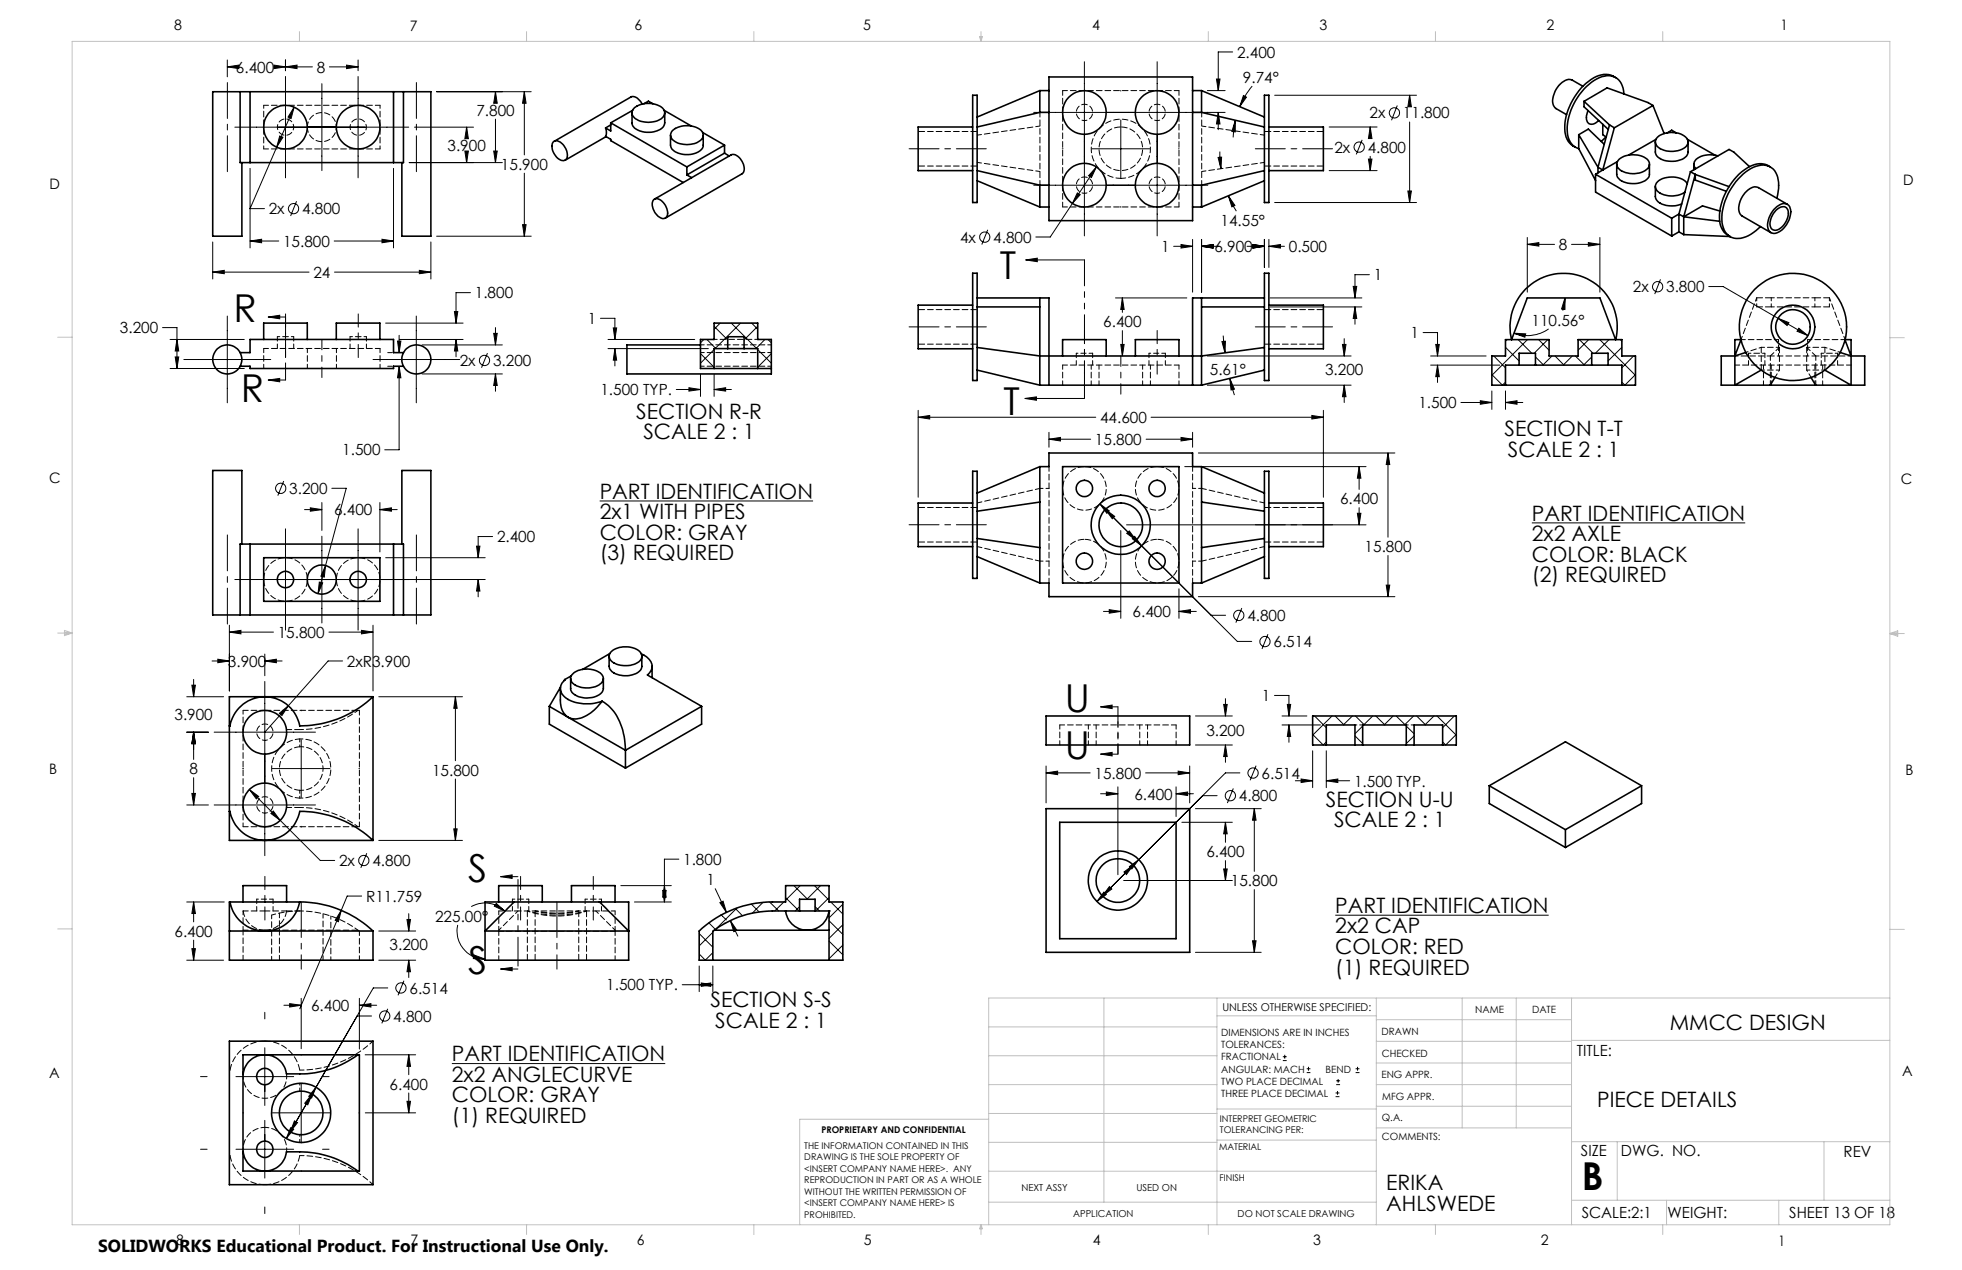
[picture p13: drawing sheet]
<svg xmlns="http://www.w3.org/2000/svg" width="432mm" height="279mm" viewBox="0 0 432 279" stroke-linecap="round" stroke-linejoin="round" font-family="sans-serif">
<defs><g id="words">
<g font-size="8.5">
<text x="220" y="61.3">T</text>
<text x="51.4" y="70.9">R</text>
<text x="53" y="88.5">R</text>
<text x="220.8" y="91.3">T</text>
<text x="234.4" y="156.6">U</text>
<text x="234.4" y="167">U</text>
<text x="103" y="194">S</text>
<text x="103" y="214.3">S</text>
<text x="348.1" y="261.8">B</text>
</g>
<g font-size="4.7">
<text x="140" y="92.1">SECTION R-R</text>
<text x="331.1" y="95.9">SECTION T-T</text>
<text x="141.6" y="96.7">SCALE 2 : 1</text>
<text x="331.9" y="100.5">SCALE 2 : 1</text>
<text x="132" y="109.7">PART IDENTIFICATION</text>
<text x="132" y="114.2">2x1 WITH PIPES</text>
<text x="132" y="118.8">COLOR: GRAY</text>
<text x="337.1" y="114.5">PART IDENTIFICATION</text>
<text x="337.1" y="119.1">2x2 AXLE</text>
<text x="132" y="123.3">(3) REQUIRED</text>
<text x="337.1" y="123.6">COLOR: BLACK</text>
<text x="337.1" y="128.1">(2) REQUIRED</text>
<text x="291.8" y="177.5">SECTION U-U</text>
<text x="293.6" y="182">SCALE 2 : 1</text>
<text x="293.9" y="200.8">PART IDENTIFICATION</text>
<text x="293.9" y="205.4">2x2 CAP</text>
<text x="293.9" y="209.9">COLOR: RED</text>
<text x="293.9" y="214.4">(1) REQUIRED</text>
<text x="156.4" y="221.6">SECTION S-S</text>
<text x="157.4" y="226.1">SCALE 2 : 1</text>
<text x="367.5" y="226.5">MMCC DESIGN</text>
<text x="99.4" y="233.5">PART IDENTIFICATION</text>
<text x="99.4" y="238">2x2 ANGLECURVE</text>
<text x="99.4" y="242.5">COLOR: GRAY</text>
<text x="351.5" y="243.5">PIECE DETAILS</text>
<text x="99.4" y="247.1">(1) REQUIRED</text>
<text x="305.1" y="261.9">ERIKA</text>
<text x="305.1" y="266.4">AHLSWEDE</text>
</g>
<text font-size="3.8" x="21.6" y="275.5">SOLIDWORKS Educational Product. For Instructional Use Only.</text>
<g font-size="3.4">
<text x="51.9" y="16">6.400</text>
<text x="69.7" y="16">8</text>
<text x="272.2" y="12.7">2.400</text>
<text x="273.6" y="18.2">9.74°</text>
<text x="104.8" y="25.5">7.800</text>
<text x="301.4" y="26.1">2x</text>
<text x="308.8" y="26.1">11.800</text>
<text x="98.5" y="33.1">3.900</text>
<text x="293.7" y="33.6">2x</text>
<text x="301" y="33.6">4.800</text>
<text x="110.3" y="37.3">15.900</text>
<text x="59.2" y="47.1">2x</text>
<text x="66.5" y="47.1">4.800</text>
<text x="211.3" y="53.4">4x</text>
<text x="218.6" y="53.4">4.800</text>
<text x="268.6" y="49.7">14.55°</text>
<text x="62.3" y="54.3">15.800</text>
<text x="255.5" y="55.5">1</text>
<text x="267.3" y="55.5">6.900</text>
<text x="283.6" y="55.5">0.500</text>
<text x="343.1" y="55">8</text>
<text x="69" y="61.1">24</text>
<text x="104.5" y="65.7">1.800</text>
<text x="302.3" y="61.7">1</text>
<text x="359.4" y="64.3">2x</text>
<text x="366.7" y="64.3">3.800</text>
<text x="129.4" y="71.3">1</text>
<text x="242.8" y="72">6.400</text>
<text x="337.1" y="71.6">110.56°</text>
<text x="26.4" y="73.3">3.200</text>
<text x="310.4" y="74.4">1</text>
<text x="101.2" y="80.5">2x</text>
<text x="108.5" y="80.5">3.200</text>
<text x="266.3" y="82.4">5.61°</text>
<text x="291.6" y="82.4">3.200</text>
<text x="132.1" y="86.9">1.500 TYP.</text>
<text x="312.2" y="89.8">1.500</text>
<text x="242.1" y="93.1">44.600</text>
<text x="75.3" y="100.2">1.500</text>
<text x="241" y="97.9">15.800</text>
<text x="63.7" y="108.7">3.200</text>
<text x="73.5" y="113.4">6.400</text>
<text x="294.9" y="110.9">6.400</text>
<text x="109.4" y="119.3">2.400</text>
<text x="300.3" y="121.4">15.800</text>
<text x="249.3" y="135.8">6.400</text>
<text x="274.5" y="136.6">4.800</text>
<text x="61.1" y="140.3">15.800</text>
<text x="280.3" y="142.4">6.514</text>
<text x="50.2" y="146.7">3.900</text>
<text x="76.3" y="146.7">2xR3.900</text>
<text x="277.7" y="154.2">1</text>
<text x="38.4" y="158.5">3.900</text>
<text x="265.5" y="162">3.200</text>
<text x="41.7" y="170.4">8</text>
<text x="95.1" y="170.6">15.800</text>
<text x="240.9" y="171.3">15.800</text>
<text x="277.7" y="171.3">6.514</text>
<text x="298" y="173">1.500 TYP.</text>
<text x="249.7" y="175.9">6.400</text>
<text x="272.7" y="176.3">4.800</text>
<text x="74.6" y="190.5">2x</text>
<text x="81.9" y="190.5">4.800</text>
<text x="150.4" y="190.3">1.800</text>
<text x="265.5" y="188.6">6.400</text>
<text x="155.5" y="194.8">1</text>
<text x="270.9" y="195">15.800</text>
<text x="80.6" y="198.4">R11.759</text>
<text x="95.8" y="202.7">225.00°</text>
<text x="38.4" y="206.1">6.400</text>
<text x="85.7" y="208.9">3.200</text>
<text x="90.1" y="218.6">6.514</text>
<text x="133.4" y="217.9">1.500 TYP.</text>
<text x="68.5" y="222.4">6.400</text>
<text x="86.6" y="224.8">4.800</text>
<text x="347.1" y="232.3">TITLE:</text>
<text x="85.8" y="239.7">6.400</text>
<text x="347.9" y="254.3">SIZE</text>
<text x="356.7" y="254.4">DWG. NO.</text>
<text x="405.7" y="254.5">REV</text>
<text x="348.1" y="267.9">SCALE:2:1</text>
<text x="367" y="268">WEIGHT:</text>
<text x="393.8" y="267.9">SHEET 13 OF 18</text>
</g>
<g font-size="3.2">
<text x="38.3" y="6.7">8</text>
<text x="90.2" y="6.7">7</text>
<text x="139.7" y="6.5">6</text>
<text x="190" y="6.5">5</text>
<text x="240.4" y="6.5">4</text>
<text x="290.4" y="6.7">3</text>
<text x="340.4" y="6.5">2</text>
<text x="391.9" y="6.7">1</text>
<text x="10.9" y="41.6">D</text>
<text x="418.9" y="40.7">D</text>
<text x="10.9" y="106.3">C</text>
<text x="418.4" y="106.4">C</text>
<text x="10.8" y="170.2">B</text>
<text x="419.4" y="170.6">B</text>
<text x="10.8" y="237.2">A</text>
<text x="418.6" y="236.8">A</text>
<text x="38.8" y="273.8">8</text>
<text x="90.4" y="273.8">7</text>
<text x="140.2" y="273.8">6</text>
<text x="190.1" y="273.9">5</text>
<text x="240.5" y="273.8">4</text>
<text x="289" y="273.9">3</text>
<text x="339.1" y="273.8">2</text>
<text x="391.4" y="274.1">1</text>
</g>
<text font-size="2.4" x="269" y="222.4">UNLESS OTHERWISE SPECIFIED:</text>
<g font-size="2.2">
<text x="268.8" y="228">DIMENSIONS ARE IN INCHES</text>
<text x="304.1" y="227.7">DRAWN</text>
<text x="324.7" y="222.9">NAME</text>
<text x="337.2" y="222.9">DATE</text>
<text x="268.8" y="230.6">TOLERANCES:</text>
<text x="268.8" y="233.3">FRACTIONAL</text>
<text x="304.1" y="232.6">CHECKED</text>
<text x="268.8" y="236">ANGULAR: MACH</text>
<text x="268.8" y="238.6">TWO PLACE DECIMAL</text>
<text x="291.7" y="236">BEND</text>
<text x="304" y="237.2">ENG APPR.</text>
<text x="268.8" y="241.3">THREE PLACE DECIMAL</text>
<text x="304.2" y="241.9">MFG APPR.</text>
<text x="304.1" y="246.7">Q.A.</text>
<text x="304.1" y="250.9">COMMENTS:</text>
</g>
<g font-size="2.1">
<text x="224.8" y="262">NEXT ASSY</text>
<text x="250.1" y="261.9">USED ON</text>
<text x="236.2" y="267.8">APPLICATION</text>
<text x="272.4" y="267.8">DO NOT SCALE DRAWING</text>
</g>
<g font-size="2">
<text x="180.8" y="249.2">PROPRIETARY AND CONFIDENTIAL</text>
<text x="268.5" y="246.8">INTERPRET GEOMETRIC</text>
<text x="268.5" y="249.4">TOLERANCING PER:</text>
<text x="177" y="252.8">THE INFORMATION CONTAINED IN THIS</text>
<text x="177" y="255.3">DRAWING IS THE SOLE PROPERTY OF</text>
<text x="177" y="257.8">&lt;INSERT COMPANY NAME HERE&gt;. ANY</text>
<text x="268.3" y="252.9">MATERIAL</text>
<text x="177" y="260.3">REPRODUCTION IN PART OR AS A WHOLE</text>
<text x="177" y="262.9">WITHOUT THE WRITTEN PERMISSION OF</text>
<text x="268.4" y="259.7">FINISH</text>
<text x="177" y="265.4">&lt;INSERT COMPANY NAME HERE&gt; IS</text>
<text x="177" y="267.9">PROHIBITED.</text>
</g>
</g></defs>
<g fill="none" stroke="#000" stroke-width=".22">
<path d="M50 13.2v3.7M50 14.7h1M50 14.7l2.6-.4v.8zM60.3 14.3l2.5 .4-2.5 .4zM61.3 14.7h7.5M62.8 13.2v2.4M62.8 16.8v22.3M62.8 14.7l2.6-.4v.8zM70.8 18.4v19.1M72.5 14.7h6.3M76.3 14.3l2.5 .4-2.5 .4zM78.8 13.2v2.4"/>
<path d="M78.8 16.8v22.3M238.7 13.6v38.3M246.7 19.9v.1M254.7 13.6v38.3M265.7 19.9h3.9M267.7 17.4h.8l-.4 2.5zM271.3 11.4h-3.2v8.5M275.6 18.9a17.1 17.1 0 0 0-2.8 4.6M51.7 28h38.3M55 37v17.5M61.6 29.9l.7 .3-1.4 2.2zM64.7 23.6l-9.7 22.3h3.2"/>
<path d="M64.7 23.6l-.6 2.5-.7-.3zM86.6 37v17.5M90.1 35.8h20.5M91.2 28h13M96.1 20.2h20.8M102.3 33.2h.8l-.4 2.6zM102.7 28v1.9M102.7 33.9v1.9M102.7 28l.4 2.5h-.8zM108.7 33.2h.7l-.4 2.6zM109 20.2v2M109 26.2v9.6"/>
<path d="M109 20.2l.4 2.5h-.7zM115.4 20.2v13.9M115.4 38.1v13.9M115.4 20.2l.4 2.5h-.8zM233.8 32.7h.2M240.3 32.7h12.7M241.3 36.7l-5.3 8.1M241.3 36.7l-1.1 2.4-.6-.4zM246.7 26.4v12.7M259.4 32.7h.1M268.1 34.6h.8l-.2 2.5zM268.1 24.7l.4 2.6h-.8z"/>
<path d="M268.1 24.7v3.8M268.5 33.3l.2 3.8M269.6 24.7h-42.1M271.9 26.5v2.5l-.8-.1zM271.9 26.5l-.5 3.7M273.6 21l.7 .4-1.5 2.1zM280.5 21h31.2M292.5 27.9h10.6M292.5 37.5h10.6M299.8 30.8l-1.3 3.2M301.2 35h.7l-.3 2.5zM301.6 27.9v2.4"/>
<path d="M301.6 34.4v3.1M301.6 27.9l.3 2.6h-.7zM307.5 23.2l-1.3 3.3M310.2 21v1.8M310.2 26.8v17.8M310.2 21l.4 2.5h-.8zM46.8 53.2v8.2M46.8 59.9h21.2M46.8 59.9l2.6-.4v.7zM55 53h6.3M55 53l2.6-.4v.8zM65.3 44.3l-1.3 3.2"/>
<path d="M73.6 53h13M73.6 59.9h21.2M84.1 52.6l2.5 .4-2.5 .4zM92.3 59.5l2.5 .4-2.5 .3zM94.8 53.2v8.2M96.1 52h20.8M115 49.4h.8l-.4 2.6zM217.4 50.6l-1.3 3.2M225.7 57.2h13M225.7 57.2l2.6-.4v.8zM227.5 40.7h38.3M236 44.8l-4.9 7.3h-3.1"/>
<path d="M237.1 42.4l.6 .4-1.7 2zM246.7 45.4v.2M258.3 54.2h4.2M259.9 53.8l2.6 .4-2.6 .4zM262.5 52.7v11.6M264.4 54.2h3.9M264.4 52.7v11.6M264.4 54.2l2.6-.4v.8zM270.3 43.1l1.5 2.1-.7 .3zM270.3 43.1l1.8 3.4M274.5 54.2h3.8M275.7 53.8l2.6 .4-2.6 .4z"/>
<path d="M278.3 52.7v6.1M279.3 52.7v6.1M279.3 54.2h3.4M279.3 54.2l2.5-.4v.8zM280.5 44.6h31.2M309.8 42h.8l-.4 2.6zM336.1 53.8l2.6-.4v.8zM336.1 52.2v12.1M336.1 53.8h6M345.9 53.8h6.2M349.6 53.4l2.5 .4-2.5 .4zM352.1 52.2v12.1"/>
<path d="M35.8 72.1h3.1v9M37.4 74.7h16.4M38.6 78.5h.7l-.4 2.6zM38.9 74.7l.4 2.5h-.7zM40.5 79.1h19.1M50 69.5v19.1M59 69.7l2.6-.3v.7zM59 69.7h3.8M82.1 79.1h19.1M84.9 71.1h17M85.3 77.6h1M87.5 75h.7l-.4 2.6z"/>
<path d="M87.8 73.8v3.8M87.9 74.7h14M91.6 69.5v19.1M92.9 75.9h17.7M100 68.5h.8l-.4 2.6zM100.4 74.7v3.8M100.4 74.7l.4 2.5h-.8zM103.5 64.4h-3.1v6.7M107.3 77.7l-1.3 3.2M108.7 73.3h.7l-.4 2.6zM109 72.1v3.8M132.2 70h3.1v4.7"/>
<path d="M133.8 74.7h19.1M133.8 76.7h22.1M135 72.1h.7l-.4 2.6zM135.3 76.7l.4 2.5h-.7zM135.3 76.7v3.8M154.2 77.8l3 3M154.9 74.7l-.7 .7M155.6 74.7l2 2M157.2 76.9l-3 3M157.2 71.8l3 3M158.5 71.1l-1.3 1.3M160.9 71.1l5.6 5.6"/>
<path d="M163 71.1l-5.6 5.6M165.4 71.1l1.4 1.3M166.8 71.8l-3 3M166.8 76.9l3 3M168.3 74.7l-1.9 2M169 74.7l.8 .7M169.8 77.8l-3 3M245.5 65.5h15.7M246.7 75.8h.7l-.4 2.5zM247 65.5v3.2M247 72.7v5.6M247 65.5l.4 2.6h-.7z"/>
<path d="M265.7 78.3h31.7M268.9 75.1h.8l-.1 2.5zM269.2 73.8l.4 3.8M279.5 65.5h20.2M279.5 67.5h20.2M295.5 75.8h.7l-.4 2.5zM295.8 74.5v3.8M297.8 63h.8l-.4 2.5zM298.2 67.5v3.8M298.2 67.5l.4 2.6h-.8zM301.4 60.4h-3.2v5.1M313.2 73.2h3.2v5.1"/>
<path d="M314.9 78.3h12.2M316 75.8h.8l-.4 2.5zM328.8 78.3l2.5 2.6M331.3 76.4l3 3M331.7 74.7l-.4 .4M333.2 73.3l2.6 .1-.2 .8zM334.1 74.7l3 3M336.2 74.7l-7.9 7.9M337.9 78.5l1.8 1.8M338.6 74.7l2.3 2.3M340.6 74.7l-3 3M340.8 72.4a8.4 8.4 0 0 1-7.6 .9"/>
<path d="M341.6 78.3l-2.1 2M342.2 78.3l2 2M344.4 65.5v2.6l-.7-.1zM344.4 65.5l-.1 1.5-.4 1.3M346 78.3l-2 2M346.7 78.3l2 2M347.6 74.7l3 3M349.6 74.7l-2.3 2.3M350.3 78.5l-1.8 1.8M352.1 74.7l7.8 7.9M354.1 74.7l-3 3M356.6 74.7l.3 .4"/>
<path d="M356.9 76.4l-3 3M359.5 78.3l-2.6 2.6M365.4 61.5l-1.2 3.2M376.1 63h3.1l12.1 7M391.3 70l2.4 1-.4 .6zM391.3 70l6.6 3.8M395.9 72.2l2 1.6-2.4-.9zM37.4 81.1h16.4M59 83.6l2.6-.3v.7zM59 83.6h3.8M85.3 80.6h1M87.8 80.6v18.4h-3.1"/>
<path d="M87.8 80.6l.4 2.5h-.7zM92.9 82.3h17.7M109 82.3v3.8M109 82.3l.4 2.5h-.7zM148.8 85.7h5.4M151.6 85.3l2.6 .4-2.6 .3zM154.2 82.3v4.9M157.2 85.7l2.5-.4v.7zM157.2 82.3v4.9M157.2 85.7h3.8M202.1 90.3v19.1M202.1 91.8h39.1"/>
<path d="M202.1 91.8l2.5-.4v.8zM225.6 87.7h13.1M225.6 87.7l2.5-.4v.8zM230.9 95.1v3.3M230.9 96.6h9.1M230.9 96.6l2.5-.4v.8zM252.2 96.6h10.3M253.3 91.8h38M259.9 96.2l2.6 .4-2.6 .4zM262.5 95.1v3.3M263.7 99.7h43.3M265.7 84.7h31.7"/>
<path d="M270.7 83.3l1 2.3-.8 .2zM270.7 83.3l1 3.6M288.7 91.4l2.6 .4-2.6 .4zM291.3 90.3v19.1M295.8 84.7v3.8M295.8 84.7l.4 2.6h-.7zM305.5 99.7v18.5M305.5 99.7l.4 2.5h-.8zM314.9 80.3h15.2M316.4 80.3l.4 2.6h-.8zM316.4 80.3v3.8M321.5 88.5h6.8"/>
<path d="M325.8 88.2l2.5 .3-2.5 .4zM328.3 82.4l2.4 2.3 .6-.6M328.3 86v4.1M331.3 88.5l2.6-.3v.7zM331.3 86v4.1M331.3 88.5h3.8M359.9 82.4l-2.3 2.3-.7-.6M62.4 105.8l-1.3 3.2M62.8 116.3v22.3M67 112.1h3.8M68.3 111.7l2.5 .4-2.5 .4zM70.8 110.6v6.1"/>
<path d="M70.8 118v19.1M73 107.4h3.2l-6.2 23.2M78.8 116.3v22.3M83.6 110.6v10.8M83.6 112.1h3.8M83.6 112.1l2.5-.4v.8zM108.4 118h-3.2v4.7M132 110.2h46.9M242 110.8l9.2 9.3M242 110.8l2.1 1.6-.5 .5zM243.3 112.1l6.7 6.8M243.3 112.1l2 1.5-.5 .5z"/>
<path d="M246.7 116.7v19.3M247.9 115.5h52.7M248 117.3l.5-.5 1.5 2.1zM249.7 118l1.5 2.1-2-1.6zM250 118.9l22.3 22.2h3.2M260.7 102.7h39.9M298.7 112.9h.8l-.4 2.6zM299.1 102.7v5M299.1 111.7v3.8M299.1 102.7l.4 2.5h-.8zM337.1 115h47M50.5 137.5v14.5"/>
<path d="M50.5 139.1h9.7M50.5 139.1l2.5-.4v.8zM70.3 128.1l.7 .1-1 2.4zM71.6 124.4l-.2 2.6-.8-.2zM72.4 139.1h9.7M79.6 138.7l2.5 .4-2.5 .4zM82.1 137.5v14.5M84.9 122.7h21.9M104.9 120.2h.7l-.4 2.5zM105.2 127.5v3.8M105.2 127.5l.4 2.5h-.7zM106.8 127.5h-55.1"/>
<path d="M242.9 134.5h3.8M244.1 134.1l2.6 .4-2.6 .4zM259.5 134.5l2.5-.4v.8zM259.5 129.5v6.5M259.5 134.5h3.8M263.7 131.3h43.3M266.6 135.4h3.1M273.3 133.8l-1.3 3.2M279 139.5l-1.3 3.3M305.1 128.7h.8l-.4 2.6zM305.5 122.2v9.1M41.1 153.3h8.1"/>
<path d="M42.2 150.7h.8l-.4 2.6zM42.6 149.5v3.8M46.7 145.4h3.8M47.9 145l2.6 .4-2.6 .4zM58.3 143.9v4.8M58.3 145.4h3.8M58.3 149.9v38.3M58.3 145.4l2.5-.4v.8zM61.5 156.9l2-1.6-1.4 2.1zM63.5 155.3l-5.2 5.8M66.3 156.2v.2M75.4 145.4h-3.2l-8.7 9.9"/>
<path d="M83.4 153.3h18.4M100.2 153.3v14.1M100.2 153.3l.4 2.5h-.7zM242.2 155.5l2.6-.4v.8zM242.2 155.5h3.8M263.1 157.5h8.1M269.3 155h.8l-.4 2.5zM269.7 153.7v3.8M280.5 153h3.2v4.5M282.2 159.5h8.4M282.2 157.5h5.4M283.3 155h.8l-.4 2.5z"/>
<path d="M283.7 159.5l.4 2.5h-.8zM283.7 159.5v3.8M289.3 157.5l2.6 2.6M293.2 157.5l-4.3 4.2M293.8 157.5l2 2M297.6 157.5l-2 2M298.3 157.5l2 2M299.9 159.7l-1.7 1.7M302.1 157.5l-2 2M302.8 157.5l2 2M306.6 157.5l-2 2M307.3 157.5l2 2"/>
<path d="M309.5 159.7l1.7 1.7M311.1 157.5l-2 2M311.8 157.5l2 2M315.6 157.5l-2 2M316.3 157.5l4.2 4.2M320.1 157.5l-2.6 2.6M41.1 161.1h4.8M41.1 177.1h4.8M42.2 174.6h.8l-.4 2.5zM42.6 161.1v6M42.6 171.1v6M42.6 161.1l.4 2.5h-.8z"/>
<path d="M47.1 161.1h22.3M47.1 177.1h22.3M53.4 169.1h.2M54.9 173.7l15.6 15.6h3.2M54.9 173.7l2 1.5-.5 .6zM59.6 179l.5-.6 1.6 2.1zM59.9 169.1h12.7M66.3 162.7v12.7M79 169.1h.1M100.2 171.4v13.5M230.2 168.5v8.1M230.2 170h9.7"/>
<path d="M230.2 170l2.6-.3v.7zM242.2 174.6h3.8M242.2 165.9l2.6-.4v.8zM242.2 165.9h3.8M243.5 174.2l2.5 .4-2.5 .4zM246 173.1v19.3M252.1 170h9.7M258.8 173.1v6.5M258.8 174.6h3.8M258.8 174.6l2.6-.4v.8zM259.3 169.7l2.5 .3-2.5 .4zM261.8 168.5v8.1"/>
<path d="M263.1 163.9h8.1M263.1 177.9h14.5M264.7 175h3.2M269.7 163.9v3.8M269.7 163.9l.4 2.5h-.8zM271.4 173.5l-1.3 3.2M272.9 170h-3.2l-28.3 28.3M276 177.9l.4 2.5h-.7zM276 177.9v13.8M276.4 168.5l-1.3 3.2M285.1 171.8h3.8M286.3 171.4l2.6 .4-2.6 .4z"/>
<path d="M288.9 165.2v8.1M288.9 161.6l2.3 2.3 .7-.7M291.9 171.8l2.5-.4v.8zM291.9 165.2v8.1M291.9 171.8h5.1M298.2 161.9l1.7 1.7M311.2 161.9l-1.7 1.7M320.5 161.6l-2.3 2.3-.7-.7M41.1 198.4h8.3M42.6 198.4v4.4M42.6 198.4l.4 2.6h-.8zM66.3 181.8v.2"/>
<path d="M79.6 197.1h-3.2l-1.3 3.2M80.7 187.7l-1.3 3.2M83.4 184.9h18.4M99.9 182.4h.7l-.4 2.5zM103.7 199.5a6.2 6.2 0 0 1 7.4 1M109.2 198.8l1.9 1.7-2.3-1.1zM110.2 192.9l2.5-.4v.8zM110.2 192.9h3.8M136.6 194.8h11.1M139.6 198.4h8.1M145.8 195.9h.8l-.4 2.5zM146.2 194.8l.4 2.6h-.8z"/>
<path d="M149.4 189h-3.2v9.4M157.4 195.5l2.5 5.2M158.4 198.6l.7-.3 .8 2.4zM161.9 199.9l1.5 1.6M162.2 199.7l-4.6 4.7M165.3 198.9l1.8 1.7M167.9 198.5l-2.3 2.4M169.4 198.4l2 2M172.5 198.4l-2 2M172.9 197.5l3 2.9M174.7 194.8l3 3M176 199.5l-1 .9"/>
<path d="M176.1 194.8l-3.2 3.2M179.2 194.8l3.3 3.2M179.4 199.5l.9 .9M180.6 194.8l-3 3M182.5 197.5l-3 2.9M182.8 198.4l2.7 2.7M185.5 198.9l-3 3M243 196.3l.5 .5-2.1 1.5zM244.2 195.1l.5 .5-2.1 1.5zM247.3 193.7h23.9M247.4 191.8l2-1.5-1.5 2.1zM248.6 190.6l2-1.5-1.5 2.1z"/>
<path d="M260.1 180.9h11.1M269.3 191.2h.8l-.4 2.5zM269.7 180.9v4.4M269.7 189.3v4.4M269.7 180.9l.4 2.5h-.8zM276 195.7v13.8M41.1 211.2h8.1M42.2 208.7h.8l-.4 2.5zM42.6 206.8v4.4M66.3 219.6v11.1M75.1 200.3l-9.1 21.6M75.1 200.3l-.6 2.5-.7-.3z"/>
<path d="M79.1 219.6v11.2M83.4 211.2h8.1M83.4 204.8h8.1M85.3 217.3h-3.1l-19.2 33.2M88.9 215.8l-1.3 3.2M89.6 202.3h.7l-.3 2.5zM90 201v3.8M90 211.2v3.9M90 211.2l.3 2.6h-.7zM100.7 203.5a6.2 6.2 0 0 0 6.1 7.5M104.4 210.1l2.4 .9-2.6-.1zM110.2 213.2l2.5-.4v.8z"/>
<path d="M110.2 213.2h3.8M150.1 216.6h6.8M153.9 216.6l2.5-.3v.7zM153.9 212.5v5.7M153.9 205.4l3 3M154.3 216.3l2.6 .3-2.6 .4zM156 203l1.4 1.5M156.9 212.5v5.7M156.9 205.1l-3 3M156.9 209.6l-1.7 1.6-1.3-1.3M158.8 201.3l-.3 .1M158.8 201.3l.2 .3"/>
<path d="M159.1 201.6l.7 .8M159.6 203.1l-.3 .1M160.7 202.5l1.5 2.1-.7 .4zM160.7 202.5l1.7 3.5M182.5 207l3 3M182.5 202.6l3 3M185.5 203.4l-3 3M185.5 207.9l-3 3M263.1 209.5h14.5M275.7 207h.7l-.4 2.5zM293.9 201.3h46.9M44.1 236.9h1.5"/>
<path d="M51.9 236.9h12.7M58.3 222.7v1.5M58.3 230.5v12.7M62.5 221.2h3.8M63.7 220.8l2.6 .4-2.6 .3zM66.3 232v.1M66.3 238.5v12.7M69.5 239.2l-.9 2.4-.7-.4zM71 236.9h1.4M78.6 223.5h3.2M79.1 221.2h3.8M79.1 221.2l2.5-.4v.7z"/>
<path d="M80.4 232.1h11.1M85.3 221.9l-1.3 3.2M90 232.1v4.3M90 232.1l.3 2.5h-.7zM99.4 234h47M282.3 233.3h.9M282.3 232.5h.9M282.8 232.1v.8M287.6 236h.8M287.6 235.1h.8M288 234.7v.8M294.1 238.6h.8"/>
<path d="M294.1 237.8h.8M294.5 237.4v.8M298.3 236h.9M298.3 235.1h.9M298.8 234.7v.8M44.1 252.8h1.5M51.9 252.8h12.7M53.4 244.8h.2M58.3 246.5v12.7M59.9 244.8h12.7M64 248.1l.6 .4-1.6 2zM64.8 246.6l.7 .4-1.6 2z"/>
<path d="M66.3 257.5v.2M68.7 240.7l-4.8 8.3M68.7 240.7l-1 2.4-.6-.4zM71 252.8h1.4M79 244.8h.1M80.4 244.8h11.1M89.6 242.3h.7l-.3 2.5zM90 240.5v4.3M293.9 241.3h.9M293.9 240.5h.9M294.4 240v.8M58.3 265.5v1.5"/>
<circle cx="299.1" cy="32.4" r="1.13"/>
<circle cx="306.9" cy="24.8" r="1.13"/>
<circle cx="64.6" cy="45.9" r="1.13"/>
<circle cx="216.7" cy="52.2" r="1.14"/>
<circle cx="106.6" cy="79.3" r="1.14"/>
<circle cx="364.8" cy="63.1" r="1.13"/>
<circle cx="61.8" cy="107.4" r="1.13"/>
<circle cx="272.6" cy="135.4" r="1.13"/>
<circle cx="278.4" cy="141.2" r="1.14"/>
<circle cx="270.8" cy="175" r="1.13"/>
<circle cx="275.8" cy="170.1" r="1.13"/>
<circle cx="80.1" cy="189.3" r="1.14"/>
<circle cx="88.2" cy="217.3" r="1.13"/>
<circle cx="84.7" cy="223.5" r="1.13"/>
</g>
<path d="M62.8 69.7v13.9" fill="none" stroke="#000" stroke-width=".22" stroke-dasharray="6.3 1.3 1.3 1.3 1.3 1.3" stroke-dashoffset="2.6"/>
<path d="M114 192.8v20.4" fill="none" stroke="#000" stroke-width=".22" stroke-dasharray="6.3 1.3 1.3 1.3 1.3 1.3" stroke-dashoffset="-.6"/>
<path d="M238.7 57.2v30.5" fill="none" stroke="#000" stroke-width=".22" stroke-dasharray="6.3 1.3 1.3 1.3 1.3 1.3" stroke-dashoffset=".6"/>
<path d="M246 155.5v10.4" fill="none" stroke="#000" stroke-width=".22" stroke-dasharray="6.3 1.3 1.3 1.3 1.3 1.3" stroke-dashoffset="4.3"/>
<path d="M50 37.8v-19.6M91.6 37.8v-19.6M50 117.7v19.6M91.6 117.7v19.6" fill="none" stroke="#000" stroke-width=".22" stroke-dasharray="15.2 1.3 1.3 1.3" stroke-dashoffset="7.3"/>
<path d="M62.8 69.1v9.6M78.8 69.1v9.6M238.7 72.7v9.6M254.7 72.7v9.6M58.3 192.8v9.6M114.6 192.8v9.6M130.6 192.8v9.6" fill="none" stroke="#000" stroke-width=".22" stroke-dasharray="15.2 1.3 1.3 1.3" stroke-dashoffset="12.3"/>
<path d="M66.3 198.4v14.8M122.6 198.4v14.8" fill="none" stroke="#000" stroke-width=".22" stroke-dasharray="15.2 1.3 1.3 1.3" stroke-dashoffset="7.4"/>
<path d="M217.1 32.7h-17M276.3 32.7h17M217.1 71.9h-17M276.3 71.9h17M217.1 115.4h-17M276.3 115.4h17" fill="none" stroke="#000" stroke-width=".22" stroke-dasharray="15.2 1.3 1.3 1.3" stroke-dashoffset="8.6"/>
<path d="M70.8 83.1v-8.4M246.7 86.7v-8.4M246 165.9v-8.4" fill="none" stroke="#000" stroke-width=".22" stroke-dasharray="15.2 1.3 1.3 1.3" stroke-dashoffset="12.9"/>
<g fill="none" stroke="#c0c0c0" stroke-width=".22">
<path d="M15.9 9.1h400v260.4h-400zM65.9 6.9v2.2M115.9 6.9v2.2M165.9 6.9v2.2M215.6 8h.6l-.3 1.1zM215.7 8l.2 1.1M215.9 6.9v2.2M216 8l-.1 1.1M265.9 6.9v2.2M315.9 6.9v2.2M365.9 6.9v2.2M12.7 74.2h3.2"/>
<path d="M415.9 74.3h3.2M12.7 139.3h3.2M14.2 139.1l1.7 .2M14.2 138.7l1.7 .6-1.7 .5zM15.9 139.3l-1.7 .3M415.9 139.4h3.2M415.9 139.4l1.8-.6v1.2zM415.9 139.4l1.8 .3M417.7 139.2l-1.8 .2M12.7 204.4h3.2M243 219.6v44.9M267.8 219.6v49.9"/>
<path d="M302.9 219.6v49.9M321.8 219.6v28.5M333.7 219.6v28.5M345.9 219.6v49.9M415.9 204.5h3.2M415.9 219.6h-198.3v49.9M217.6 238.6h50.2M217.6 232.3h50.2M217.6 225.9h50.2M267.8 223.5h35.1M302.9 233.9h43M302.9 229.1h43"/>
<path d="M302.9 224.3h43M302.9 238.6h43M345.9 228.9h70M217.6 257.7h85.3M217.6 251.3h50.2M217.6 245h50.2M217.6 246.2h-41.6v23.3M267.8 250.8h35.1M267.8 244h35.1M302.9 248.1h43M302.9 243.4h43M345.9 251.2h70"/>
<path d="M355.9 251.2v12.9M401.4 251.2v12.9M65.9 269.5v2.1M115.9 269.5v2.1M165.9 269.5v2.1M215.9 269.5v2.1M215.9 269.5l.3 .8h-.6zM217.6 264.5h85.3M265.9 269.5v2.1M315.9 269.5v2.1M345.9 264.1h70M365.9 269.5v2.1"/>
<path d="M366.8 264.1v5.4M391.5 264.1v5.4"/>
</g>
<g fill="#000">
<path d="M59 69.7l2.6-.3v.7zM59 83.6l2.6-.3v.7zM110.2 192.9l2.5-.4v.8zM110.2 213.2l2.5-.4v.8zM225.7 57.2l2.6-.4v.8zM225.6 87.7l2.5-.4v.8zM242.2 155.5l2.6-.4v.8zM242.2 165.9l2.6-.4v.8z"/>
<path d="M108.7 73.3h.7l-.4 2.6zM109 82.3l.4 2.5h-.7zM87.5 75h.7l-.4 2.6zM87.8 80.6l.4 2.5h-.7zM38.9 74.7l.4 2.5h-.7zM38.6 78.5h.7l-.4 2.6zM100.4 74.7l.4 2.5h-.8zM100 68.5h.8l-.4 2.6zM115 49.4h.8l-.4 2.6zM115.4 20.2l.4 2.5h-.8zM108.7 33.2h.7l-.4 2.6zM109 20.2l.4 2.5h-.7zM46.8 59.9l2.6-.4v.7zM92.3 59.5l2.5 .4-2.5 .3zM64.7 23.6l-1.3 2.2 .7 .3zM61.6 29.9l-.7 2.5 1.4-2.2zM55 53l2.6-.4v.8zM84.1 52.6l2.5 .4-2.5 .4zM62.8 14.7l2.6-.4v.8zM76.3 14.3l2.5 .4-2.5 .4zM50 14.7l2.6-.4v.8zM60.3 14.3l2.5 .4-2.5 .4zM102.7 28l.4 2.5h-.8zM102.3 33.2h.8l-.4 2.6zM70.3 128.1l-.3 2.5 1-2.4zM71.6 124.4l-1 2.4 .8 .2zM105.2 127.5l.4 2.5h-.7zM104.9 120.2h.7l-.4 2.5zM68.3 111.7l2.5 .4-2.5 .4zM83.6 112.1l2.5-.4v.8zM42.6 198.4l.4 2.6h-.8zM42.2 208.7h.8l-.4 2.5zM75.1 200.3l-1.3 2.2 .7 .3zM89.6 202.3h.7l-.3 2.5zM90 211.2l.3 2.6h-.7zM99.9 182.4h.7l-.4 2.5zM100.2 153.3l.4 2.5h-.7zM50.5 139.1l2.5-.4v.8zM79.6 138.7l2.5 .4-2.5 .4zM54.9 173.7l1.5 2.1 .5-.6zM60.1 178.4l-.5 .6 2.1 1.5zM42.6 161.1l.4 2.5h-.8zM42.2 174.6h.8l-.4 2.5zM42.2 150.7h.8l-.4 2.6zM42.6 161.1l.4 2.5h-.8zM58.3 145.4l2.5-.4v.8zM47.9 145l2.6 .4-2.6 .4zM61.5 156.9l.6 .5 1.4-2.1zM64.8 246.6l-.9 2.4 1.6-2zM68.7 240.7l-1.6 2 .6 .4zM64 248.1l-1 2.4 1.6-2zM69.5 239.2l-1.6 2 .7 .4zM63.7 220.8l2.6 .4-2.6 .3zM79.1 221.2l2.5-.4v.7zM89.6 242.3h.7l-.3 2.5zM90 232.1l.3 2.5h-.7zM104.4 210.1l2.4 .9-2.6-.1zM109.2 198.8l1.9 1.7-2.3-1.1zM145.8 195.9h.8l-.4 2.5zM146.2 194.8l.4 2.6h-.8zM279.3 54.2l2.5-.4v.8zM275.7 53.8l2.6 .4-2.6 .4zM268.9 75.1h.8l-.1 2.5zM270.7 83.3l1 2.3-.8 .2zM295.5 75.8h.7l-.4 2.5zM295.8 84.7l.4 2.6h-.7zM297.8 63h.8l-.4 2.5zM298.2 67.5l.4 2.6h-.8zM259.9 53.8l2.6 .4-2.6 .4zM264.4 54.2l2.6-.4v.8zM247 65.5l.4 2.6h-.7zM246.7 75.8h.7l-.4 2.5zM264.4 54.2l2.6-.4v.8zM275.7 53.8l2.6 .4-2.6 .4zM301.6 27.9l.3 2.6h-.7zM301.2 35h.7l-.3 2.5zM310.2 21l.4 2.5h-.8zM309.8 42h.8l-.4 2.6zM267.7 17.4h.8l-.4 2.5zM268.1 24.7l.4 2.6h-.8zM273.6 21l.7 .4-1.5 2.1zM271.9 26.5v2.5l-.8-.1zM268.1 34.6h.8l-.2 2.5zM270.3 43.1l1.5 2.1-.7 .3zM241.3 36.7l-1.7 2 .6 .4zM237.1 42.4l-1.1 2.4 1.7-2zM202.1 91.8l2.5-.4v.8zM288.7 91.4l2.6 .4-2.6 .4zM230.9 96.6l2.5-.4v.8zM259.9 96.2l2.6 .4-2.6 .4zM243.3 112.1l1.5 2 .5-.5zM248 117.3l2 1.6-1.5-2.1zM242 110.8l1.6 2.1 .5-.5zM249.7 118l-.5 .5 2 1.6zM298.7 112.9h.8l-.4 2.6zM299.1 102.7l.4 2.5h-.8zM244.1 134.1l2.6 .4-2.6 .4zM259.5 134.5l2.5-.4v.8zM305.5 99.7l.4 2.5h-.8zM305.1 128.7h.8l-.4 2.6zM269.3 155h.8l-.4 2.5zM269.7 163.9l.4 2.5h-.8zM276 177.9l.4 2.5h-.7zM275.7 207h.7l-.4 2.5zM230.2 170l2.6-.3v.7zM259.3 169.7l2.5 .3-2.5 .4zM244.2 195.1l-1.6 2 2.1-1.5zM247.4 191.8l.5 .6 1.5-2.1zM243 196.3l-1.6 2 2.1-1.5zM248.6 190.6l.5 .6 1.5-2.1zM269.3 191.2h.8l-.4 2.5zM269.7 180.9l.4 2.5h-.8zM243.5 174.2l2.5 .4-2.5 .4zM258.8 174.6l2.6-.4v.8zM395.9 72.2l-.4 .7 2.4 .9zM391.3 70l2 1.6 .4-.6z"/>
<path d="M157.2 85.7l2.5-.4v.7zM151.6 85.3l2.6 .4-2.6 .3zM135 72.1h.7l-.4 2.6zM135.3 76.7l.4 2.5h-.7zM154.3 216.3l2.6 .3-2.6 .4zM153.9 216.6l2.5-.3v.7zM160.7 202.5l1.5 2.1-.7 .4zM158.4 198.6l.7-.3 .8 2.4zM331.3 88.5l2.6-.3v.7zM325.8 88.2l2.5 .3-2.5 .4zM316.4 80.3l.4 2.6h-.8zM316 75.8h.8l-.4 2.5zM349.6 53.4l2.5 .4-2.5 .4zM336.1 53.8l2.6-.4v.8zM333.2 73.3l2.6 .1-.2 .8zM344.4 65.5v2.6l-.7-.1zM291.9 171.8l2.5-.4v.8zM286.3 171.4l2.6 .4-2.6 .4zM283.7 159.5l.4 2.5h-.8zM283.3 155h.8l-.4 2.5z"/>
</g>
<g fill="none" stroke="#000" stroke-width=".35">
<path d="M228.8 19.9v4.8M228.8 19.9h2.1M228.8 19.9l-13.7 5.9M230.9 16.9h31.6v31.6h-31.6zM262.5 19.9h1.9M264.4 19.9v4.8M264.4 19.9l13.9 5.9M348.4 19l-2.4-1.4a2.27 2.27 0 0 0-2.6 .9 5.2 5.2 0 0 0-1.5 4.7l.5 .7 2.4 1.3M355.6 17.1a4.7 4.7 0 0 0-6 .8 13.5 13.5 0 0 0-5.2 11.1 3.9 3.9 0 0 0 2.3 3.4M52.8 20.2h-6v31.8h6.4v-16.2M52.8 20.2h36M52.8 20.2v15.6h36v-15.6"/>
<path d="M55 20.2v15.6M86.6 20.2v15.6M88.8 20.2h6v31.8h-6.4v-16.2M121.7 31.3a1.64 1.64 0 0 1 2.4 .8 2.52 2.52 0 0 1 .4 3 1.91 1.91 0 0 1-2.5-1.2 2.67 2.67 0 0 1-.3-2.6zM133.3 28.2a2.44 2.44 0 0 1 0 1.8l1.1 .7v.2l16 9.2M133.4 30.1l-9 5.1M134.4 27v1.8l-1.1-.6M134.4 27l16.8 9.7M134.4 27.5l-1.1 .7M139.1 24.8v2.2a2.74 2.74 0 0 0 2.8 2.1 4.2 4.2 0 0 0 4.3-1.6l.1-2.7M139.2 24.3l-4.8 2.7M139.6 23.7a5 5 0 0 1 6.5 .4 1.64 1.64 0 0 1-1.2 2.4 5.2 5.2 0 0 1-5.4-.8 1.38 1.38 0 0 1 .1-2z"/>
<path d="M141.3 22.9v-.1a2.09 2.09 0 0 0-2.4-1.5l-16.9 9.8M141.7 22.8l1-.5 1 .5M146.2 24.3l6 3.4M147.6 29.7v2.2a2.84 2.84 0 0 0 2.8 2.1 4.2 4.2 0 0 0 4.3-1.6l.1-2.7M148.1 28.6a5 5 0 0 1 6.5 .4 1.64 1.64 0 0 1-1.2 2.4 5.1 5.1 0 0 1-5.6-1 1.37 1.37 0 0 1 .3-1.8zM151.2 36.7v1.8M151.2 38.5l1 .6M154.6 29.1l4.9 2.8M159.5 31.9l-8.3 4.8M159.5 31.9v1.8M159.5 33.7l-8.3 4.8M159.5 33.7l1 .6"/>
<path d="M214.1 21h1v23.6h-1zM214.1 27.9h-12v9.6h12M215.1 37.5l13.7 3.2M215.1 39.8l13.7 5.7M228.8 24.7h2.1M228.8 24.7l-13.7 3.2M262.5 24.7h1.9M264.4 24.7l13.9 3.2M278.3 21h1v23.6h-1zM278.3 37.5l-13.9 3.2M278.3 39.8l-13.9 5.7M279.3 27.9h12v9.6h-12"/>
<path d="M347.5 29.6l2.1-1.2 3.5 3.4M347.5 29.6v3.1M347.5 29.6l4.2 7.2M347.5 32.7l3.7 7M348.6 22.3l5.6 5.2M348.6 22.3l5.1-3 9 3.3 1.1 .6M348.6 22.3v1.2l5.3 5M349.5 24.3a2.42 2.42 0 0 0 .2 2.9l.6 .1 .6-.1 1-.7M351.2 38.3l16.7 9.7M351.2 38.3v4l16.7 9.6M351.7 36.8l1 .6M351.7 36.8v1.2"/>
<path d="M352.7 37.4l-1.5 .9M352.7 27.3v2.3l.8 .6M353.4 30.1l-1 1M354.2 27.5l-2.5 9.3M354.2 27.5l1.1 .6M355.3 28.1l-2.6 9.3M355.8 36.1v2.2a2.55 2.55 0 0 0 2.4 2 4.7 4.7 0 0 0 4.7-1.3l.1-.6v-2.3M356 35.6l-3.3 1.8M356.3 35.1a5.1 5.1 0 0 1 6.4 .2 1.48 1.48 0 0 1-.6 2.2 5 5 0 0 1-6.1-.7l-.2-.9zM357.4 20.7a3.7 3.7 0 0 0-3.7-4 9.7 9.7 0 0 0-6.5 4.7 10.8 10.8 0 0 0-1.8 9.4l.8 1.2 1.3 .7M363.8 23.2l-8.5 4.9M363.8 23.2l2.5 6.2"/>
<path d="M364.3 31.2v2.2a2.7 2.7 0 0 0 2.9 2.1 4.5 4.5 0 0 0 4.1-1.4l.2-.6v-2.3M364.5 30.7l-6.1 3.4M364.8 30.2a5.1 5.1 0 0 1 6.4 .2 1.56 1.56 0 0 1-1 2.4 5 5 0 0 1-5.7-.9l-.2-.9zM366.9 29.2l1-.6 1 .6M371.4 30.7l6 3.4M372 37.8l1.1 .6M372 37.8l-2.5 9.3M372.8 36.1v1.3M373.1 38.4v1.2l6.8 2.5M373.1 38.4l7.4 2.7M373.1 38.4l-2.5 9.3M378.1 34.3a4.9 4.9 0 0 0-5 1l-.3 .9 .4 .9"/>
<path d="M385 36.7l-3.4-3.2-1.1-.6-8.5 4.9M389.6 36.7a4.3 4.3 0 0 0-5.2 .3 13.4 13.4 0 0 0-5.9 12.1 3.9 3.9 0 0 0 2.3 3M143.8 44a1.32 1.32 0 0 1 2 .4 3 3 0 0 1 .9 3.3 1.28 1.28 0 0 1-2-.3 3.1 3.1 0 0 1-.9-3.4zM144 43.8l16.9-9.7a2.29 2.29 0 0 1 2.6 1.7 1.9 1.9 0 0 1-.2 2.4l-16.9 9.8M228.8 40.7v4.8M228.8 45.5h2.1M228.8 40.7h2.1M262.5 45.5h1.9M262.5 40.7h1.9M264.4 40.7v4.8M364.3 41v2.2a2.41 2.41 0 0 0 2.4 2l2.1 .1 1.3-.4M367.9 48v3.9"/>
<path d="M369.5 47.1l1.1 .6M369.5 47.1l-1.6 .9M369.5 51l-1.6 .9M369.5 47.1v3.9M369.5 51l1.1 .6M370.6 47.7l7.9 1M370.6 51.6l10.2 .4M370.6 47.7v3.9M371.3 40.4a4.7 4.7 0 0 0-5.4-1.1 1.75 1.75 0 0 0-1.4 2.4 5 5 0 0 0 6.3 .5M378.5 46.4l-3.8-1.1-4.1 2.4M390.4 46.1a2.58 2.58 0 0 1 3.1-1.1 2.59 2.59 0 0 1 .4 3 4.6 4.6 0 0 1-3.5 3.4 1.61 1.61 0 0 1-1.4-2.1l.3-1.4zM390.8 46.3a1.61 1.61 0 0 1 2.5-.3 3.7 3.7 0 0 1-2.7 4.7 1.44 1.44 0 0 1-1-2.1l.5-1.2z"/>
<path d="M391.1 43.6a6.8 6.8 0 0 0-.9-6.4 4 4 0 0 0-4.9-.1 13.5 13.5 0 0 0-6.3 11.9 3.5 3.5 0 0 0 5.2 3.1l1.7-.9 1.6-1.4M393.3 44.9l-6.3-3.6a2.24 2.24 0 0 0-2.6 .8 4.6 4.6 0 0 0-1.4 5l.4 .4 6.3 3.7M52.8 77.6h2.2v-2.9h31.6v2.9h2.2M58 74.7v-3.6h9.6v3.6M74 74.7v-3.6h9.6v3.6M154.2 75.9h-16.2v6.4h31.8v-1.2M157.2 71.1h9.6v3.6h3v6.4h-15.6v-6.4h3zM160.2 76.7h3.6M160.2 76.7h-3v4.4M160.2 76.7v-2.6h3.6v2.6M163.8 76.7h3v4.4M214.1 60.1h1v23.6h-1z"/>
<path d="M214.1 67.1h-12v9.6h12M215.1 76.4l13.7 1.9h35.6l13.9-1.9M215.1 65.5h15.8v19.2M215.1 67.5h13.7M228.8 65.5v19.2M233.9 78.3v-3.6h9.6v3.6M249.9 78.3v-3.6h9.6v3.6M264.4 65.5v19.2M264.4 67.5h13.9M278.3 60.1h1v23.6h-1zM278.3 65.5h-15.8v19.2M279.3 67.1h12v9.6h-12"/>
<path d="M331.3 74.7h9.6v3.6h6.4v-3.6h9.6v3.6h3v6.4h-31.6v-6.4h3zM332.7 74.8a11.8 11.8 0 0 1 11.4-14.7 11.8 11.8 0 0 1 11.5 14.7M332.7 74.7l3.4-9.2h16l3.5 9.2M381.8 78.3h-3v6.4h31.6v-6.4h-3M383.2 74.7h-1.4v10l5.8-3.3M383.2 74.8l-1.4 3.5M384.2 77.5l-2.4 .8M405 77.5l2.4 .8M406 74.7h1.4v10l-5.8-3.3M406 74.8l1.4 3.5M52.8 80.6h2.2v.5h31.6v-.5h2.2M215.1 81.4l13.7 3.3"/>
<path d="M228.8 84.7h35.6M278.3 81.4l-13.9 3.3M334.3 80.3h3.6M334.3 80.3h-3v4.4M334.3 80.3v-2.6h3.6v2.6M337.9 80.3h12.4M350.3 80.3h3.6M350.3 80.3v-2.6h3.6v2.6M353.9 80.3h3v4.4M390.6 83l-1 1.7M398.6 83l1 1.7M53.2 119.7v-16.2h-6.4v31.8h6"/>
<path d="M55 119.7v15.6M86.6 119.7v15.6M88.4 119.7v-16.2h6.4v31.8h-6M214.1 110.7h-12v9.6h12M215.1 108.5v-4.8h-1v23.5h1v-4.8M215.1 108.5v13.9M215.1 118.5l13.7 2M228.8 102.7h2.1v-3h31.6v3h1.9M228.8 102.7v25.6M228.8 110.5l-13.7 2M228.8 102.7l-13.7 5.8M233.9 102.7h25.6v25.6h-25.6z"/>
<path d="M264.4 102.7v25.6M264.4 110.5l13.9 2M264.4 102.7l13.9 5.8M278.3 108.5v-4.8h1v23.5h-1v-4.8M278.3 108.5v13.9M278.3 118.5l-13.9 2M279.3 110.7h12v9.6h-12M52.8 135.3v-15.6h36v15.6M52.8 135.3h36M58 122.7h25.6v9.6h-25.6zM215.1 122.4l13.7 5.9M228.8 128.3h2.1v3h31.6v-3h1.9"/>
<path d="M278.3 122.4l-13.9 5.9M82.1 153.3a23.4 23.4 0 0 1-16.1 6.4 7.8 7.8 0 0 0-7.7-6.4 7.8 7.8 0 0 0-7.7 6.4h-.1M82.1 153.3h-31.6v31.6h31.6M82.1 153.3v31.6M120.9 155.4v3.9l16.8 9.7M120.9 155.4l4.1 2.4M123.3 151.5v2.5a4.1 4.1 0 0 0 1.7 3.8M123.4 151.2l-2.5 4.2M124.3 149.5h.1a2.39 2.39 0 0 0 .3 4.2 9.1 9.1 0 0 0 7.8 .6M124.3 149.5l-.1 .2M125 157.8l12.7 7.3M125.6 149.3v2.2a2.85 2.85 0 0 0 2.9 2 3.9 3.9 0 0 0 4.2-1.7l.1-2.5"/>
<path d="M125.7 148.7l-1.4 .8M125.9 148.4a4.9 4.9 0 0 1 6.7 .2 1.6 1.6 0 0 1-1.1 2.2 5.2 5.2 0 0 1-5.7-.7 1.38 1.38 0 0 1 .1-1.7zM132.5 154.3a11 11 0 0 1 5 8.5l.2 2.3M132.5 154.3a8.6 8.6 0 0 1-5.9 3.9l-1.6-.4M134.1 144.4v2.2a2.85 2.85 0 0 0 2.9 2 3.9 3.9 0 0 0 4.2-1.7l.1-2.5M134.2 143.8l-6 3.5M134.5 143.4a5 5 0 0 1 6.6 .3 1.6 1.6 0 0 1-1.1 2.2 5.2 5.2 0 0 1-5.7-.7 1.3 1.3 0 0 1 .2-1.8zM141.1 143.9a2.97 2.97 0 0 1 2.3 3.3l-.9 1.3 11.9 6.9M143.5 146.6v2.5M154.4 155.4l-16.7 9.7M154.4 155.4v3.9l-16.7 9.7M230.2 157.5h31.6v6.4h-31.6z"/>
<path d="M50.5 178.5h.1a7.8 7.8 0 0 0 7.7 6.4 7.8 7.8 0 0 0 7.7-6.4 23.5 23.5 0 0 1 16.1 6.4M137.7 165.1v3.9M230.2 177.9h31.6v31.6h-31.6zM291.9 163.9v-4.4h6.3v4.4M299.9 163.9h9.6M299.9 163.9h-11v-6.4h31.6v6.4h-11M299.9 163.9v-4.4h9.6v4.4M311.2 163.9v-4.4h6.3v4.4M327.8 172.9v3.9l16.7 9.6M327.8 172.9l16.7 9.6M327.8 172.9l16.7-9.7 16.8 9.7M361.3 172.9l-16.8 9.6"/>
<path d="M361.3 172.9v3.9l-16.8 9.6M50.6 198.4h15.4M50.6 198.4a7.8 7.8 0 0 0 7.7 6.4 7.8 7.8 0 0 0 7.7-6.4M50.6 198.4h-.1v12.8h31.6v-6.4M53.5 198.4v-3.6h9.6v3.6M66 198.4a23.5 23.5 0 0 1 16.1 6.4M109.7 198.4v-3.6h9.6v3.6M113.2 198.4l-6.4 6.4h31.6l-6.5-6.4M113.2 198.4h-6.4v12.8h31.6v-12.8h-6.5M113.2 198.4h18.7M125.8 198.4v-3.6h9.6v3.6M233.2 180.9h25.6v25.6h-25.6z"/>
<path d="M344.5 182.5v3.9M50.5 204.8h31.6M153.9 204.8a23.6 23.6 0 0 1 16.1-6.4h2.9v-3.6h9.6v3.6h3v12.8h-31.6zM157.2 204.6h25.3M172.9 200.4a4.8 4.8 0 0 0 4.8 4.2 4.8 4.8 0 0 0 4.8-4.2M176 200.4h-6a21.8 21.8 0 0 0-13.1 4.5v6.3M176 200.4h3.4M176 200.4v-2.6h3.4v2.6M179.4 200.4h3.1M182.5 200.4h.1M182.5 200.4v10.8M50.5 229.1h31.6v31.5h-31.6z"/>
<path d="M53.5 232.1h25.6v25.5h-25.6zM78.8 232.1a21.3 21.3 0 0 1-12.8 4.2h-3a4.8 4.8 0 0 0-4.7-4.2 4.8 4.8 0 0 0-4.8 4.2M53.5 253.4a4.8 4.8 0 0 0 4.8 4.3 4.8 4.8 0 0 0 4.7-4.3h3a21.7 21.7 0 0 1 12.8 4.2"/>
<circle cx="62.8" cy="28" r="4.8"/>
<circle cx="78.8" cy="28" r="4.8"/>
<circle cx="238.6" cy="24.8" r="4.8"/>
<circle cx="254.7" cy="24.8" r="4.8"/>
<circle cx="238.6" cy="40.7" r="4.8"/>
<circle cx="254.7" cy="40.7" r="4.8"/>
<circle cx="50" cy="79.1" r="3.2"/>
<circle cx="91.6" cy="79.1" r="3.2"/>
<circle cx="394.6" cy="71.9" r="11.8"/>
<circle cx="394.6" cy="71.9" r="4.8"/>
<circle cx="394.6" cy="71.9" r="3.8"/>
<circle cx="238.7" cy="107.5" r="1.8"/>
<circle cx="246.7" cy="115.5" r="4.8"/>
<circle cx="246.7" cy="115.5" r="6.5"/>
<circle cx="254.7" cy="107.4" r="1.79"/>
<circle cx="62.8" cy="127.5" r="1.8"/>
<circle cx="70.8" cy="127.5" r="3.2"/>
<circle cx="78.8" cy="127.5" r="1.8"/>
<circle cx="238.7" cy="123.5" r="1.8"/>
<circle cx="254.7" cy="123.5" r="1.79"/>
<circle cx="58.3" cy="177.1" r="4.8"/>
<circle cx="58.3" cy="161.1" r="4.8"/>
<circle cx="246" cy="193.7" r="4.8"/>
<circle cx="246" cy="193.7" r="6.5"/>
<circle cx="58.3" cy="236.9" r="1.8"/>
<circle cx="58.3" cy="252.8" r="1.81"/>
<circle cx="66.3" cy="244.8" r="6.5"/>
<circle cx="66.3" cy="244.8" r="4.8"/>
</g>
<g fill="none" stroke="#000" stroke-width=".22" stroke-dasharray="1.3 .6" stroke-dashoffset=".2">
<path d="M233.9 19.9v25.6M259.5 19.9h-25.6M58 32.8h25.6M83.6 23.2h-25.6M246.7 39.2a6.5 6.5 0 0 1-5.8-9.5 6.5 6.5 0 0 1 11.1-.7 6.5 6.5 0 0 1-4.5 10.2h-.8M233.9 45.5h25.6M259.5 45.5v-25.6M58 76.7h25.6M391.6 76.4l-2 1.9M397.6 76.4l2 1.9M233.9 80.3h25.6M381.8 80.3h25.6"/>
<path d="M228.9 107.4l-13.8 3.2M262.5 102.6v25.6M264.5 107.4l13.8 3.2M215.1 120.2l13.8 3.2M230.9 128.2v-25.6M278.3 120.2l-13.8 3.2M233.2 159.5h25.6M79.1 181.9v-25.6M53.5 204.6v6.6M53.5 200.4h4.8M58.3 200.4h4.8M61.5 200.9v10.3"/>
<path d="M109.8 204.9h25.6"/>
</g>
<g fill="none" stroke="#000" stroke-width=".22" stroke-dasharray="1.3 .6" stroke-dashoffset=".3">
<path d="M215.1 29.7l13.8-2M215.1 35.7l13.8 2M228.9 24.7v16M264.5 24.7v16M278.3 29.7l-13.8-2M278.3 35.7l-13.8 2M58 76.7v4.4M61 74.1v2.6M64.6 76.7v-2.6M67.6 76.7v4.4M77 74.1v2.6M80.6 76.7v-2.6"/>
<path d="M83.6 76.7v4.4M236.9 77.7v2.6M252.9 77.7v2.6M383.2 74.7h8.2M384.8 77.7v2.6M397.8 74.7h8.3M400.8 77.7v2.6M74 81.1v-4.4M233.9 80.3v4.4M240.2 80.3v4.4M240.5 80.3v-2.6M241.9 80.3v4.4"/>
<path d="M251.5 84.7v-4.4M253.2 84.7v-4.4M256.5 80.3v-2.6M259.5 80.3v4.4M388.1 80.3v4.4M388.4 80.3v-2.6M389.6 84.7v-6.4M389.8 80.3v4.4M399.4 84.7v-4.4M399.6 84.7v-6.4M401.1 84.7v-4.4M404.4 80.3v-2.6"/>
<path d="M233.2 159.5v4.4M239.5 159.5v4.4M241.2 159.5v4.4M258.8 159.5v4.4M66 162.6a6.5 6.5 0 0 0-6.2 6.5 6.5 6.5 0 0 0 6.2 6.5M250.8 163.9v-4.4M252.6 163.9v-4.4M56.5 197.8v2.6M112.8 197.8v2.6M128.8 197.8v2.6M60.1 200.4v-2.6M71.1 211.2v-10.2"/>
<path d="M79.1 204.9v6.3M109.8 204.9v6.3M116.4 200.4v-2.6M132.4 200.4v-2.6M135.4 204.9v6.3M66 235.4a23.5 23.5 0 0 0 16.1-6.4M82.1 260.6a23.5 23.5 0 0 0-16.1-6.4"/>
</g>
<g fill="none" stroke="#000" stroke-width=".22" stroke-dasharray="1.3 .6" stroke-dashoffset=".7">
<path d="M61 28a1.8 1.8 0 0 0 2.6 1.6 1.8 1.8 0 0 0 .3-3.1 1.8 1.8 0 0 0-2.8 1.1l-.1 .4M77 28a1.8 1.8 0 0 0 2.6 1.6 1.8 1.8 0 0 0 .3-3.1 1.8 1.8 0 0 0-2.8 1.1l-.1 .4M238.7 26.5a1.8 1.8 0 0 0 1.6-2.5 1.8 1.8 0 0 0-3-.4 1.8 1.8 0 0 0 .9 2.9h.5M254.7 26.5a1.8 1.8 0 0 0 1.6-2.5 1.8 1.8 0 0 0-3-.4 1.8 1.8 0 0 0 .9 2.9h.5M238.7 42.5a1.8 1.8 0 0 0 1.6-2.5 1.8 1.8 0 0 0-3-.4 1.8 1.8 0 0 0 .9 2.9h.5M254.7 42.5a1.8 1.8 0 0 0 1.6-2.5 1.8 1.8 0 0 0-3-.4 1.8 1.8 0 0 0 .9 2.9h.5M61 74.1h3.6M77 74.1h3.6M384.8 77.7h3.6M391.4 78.3v-3.6M397.8 74.7v3.6M400.8 77.7h3.6"/>
<path d="M58.3 162.9a1.8 1.8 0 0 0 1.6-2.6 1.8 1.8 0 0 0-3.1-.3 1.8 1.8 0 0 0 1.2 2.9h.3M58.3 178.9a1.8 1.8 0 0 0 1.6-2.6 1.8 1.8 0 0 0-3.1-.3 1.8 1.8 0 0 0 1.2 2.9h.3M112.8 197.8h3.6M128.8 197.8h3.6M129.1 200.4l-1.2 .3a23.6 23.6 0 0 1-11.8-.3M129.1 200.4a19.6 19.6 0 0 1-13 0"/>
</g>
<g fill="none" stroke="#000" stroke-width=".22" stroke-dasharray="1.3 .6" stroke-dashoffset=".6">
<path d="M58 23.2v9.6M83.6 32.8v-9.6M166.8 74.7h-9.6M386.6 67.5v-2M389.8 67.5h9.6M389.8 65.5h9.6M389.8 67.5v-2M399.4 67.5v-2M402.6 67.5v-2M228.9 107.4h2M264.5 107.4h-2M228.9 123.4h2"/>
<path d="M264.5 123.4h-2M53.5 160.5v17.1M66 162.6a6.5 6.5 0 0 1 6.8 6.5 6.5 6.5 0 0 1-6.8 6.5M72.8 211.2v-9.7M114 200.4h2.1M117.8 200.4h9.6M127.4 200.4l-.8 .1a24.4 24.4 0 0 1-8.8-.1M129.1 200.4h2"/>
</g>
<path d="M67.6 28a3.2 3.2 0 0 1 4.7-2.9 3.2 3.2 0 0 1 .4 5.5 3.2 3.2 0 0 1-5-2.2l-.1-.4M53.5 156.3h4.8M66 160.5h-2.9M66 164.3a4.8 4.8 0 0 0-4.5 4.8 4.8 4.8 0 0 0 4.5 4.8M66 177.6h-2.9M58.3 181.9h-4.8M58.3 204.6h-4.8M66 200.4h-2.9M63.1 236.3a4.8 4.8 0 0 1-4.8 5.3 4.8 4.8 0 0 1-4.8-5.3" fill="none" stroke="#000" stroke-width=".22" stroke-dasharray="1.3 .6" stroke-dashoffset=".1"/>
<g fill="none" stroke="#000" stroke-width=".22" stroke-dasharray="1.3 .6" stroke-dashoffset="-.1">
<path d="M202.1 36.5h13M215.1 28.9h-13M246.7 27.9a4.8 4.8 0 0 1 4.2 7 4.8 4.8 0 0 1-8.1 .6 4.8 4.8 0 0 1 3.2-7.5l.7-.1M278.3 36.5h13M291.3 28.9h-13M202.1 75.7h13M215.1 68.1h-13M278.3 75.7h13M291.3 68.1h-13M202.1 119.2h13M215.1 111.6h-13M238.7 118.6a4.8 4.8 0 0 1 4.2 7 4.8 4.8 0 0 1-8.1 .6 4.8 4.8 0 0 1 3.2-7.5l.7-.1"/>
<path d="M238.7 102.6a4.8 4.8 0 0 1 4.2 7 4.8 4.8 0 0 1-8.1 .6 4.8 4.8 0 0 1 3.2-7.5l.7-.1M254.7 118.6a4.8 4.8 0 0 1 4.2 7 4.8 4.8 0 0 1-8.1 .6 4.8 4.8 0 0 1 3.2-7.5l.7-.1M254.7 102.6a4.8 4.8 0 0 1 4.2 7 4.8 4.8 0 0 1-8.1 .6 4.8 4.8 0 0 1 3.2-7.5l.7-.1M278.3 119.2h13M291.3 111.6h-13M58 127.5a4.8 4.8 0 0 1 7.1-4.3 4.8 4.8 0 0 1 .4 8.2 4.8 4.8 0 0 1-7.4-3.4l-.1-.5M74 127.5a4.8 4.8 0 0 1 7.1-4.3 4.8 4.8 0 0 1 .4 8.2 4.8 4.8 0 0 1-7.4-3.4l-.1-.5M58.3 156.3h20.5M78.8 181.9h-20.5M78.8 204.6h-20.5"/>
</g>
<g fill="none" stroke="#000" stroke-width=".22" stroke-dasharray="1.3 .6" stroke-dashoffset=".5">
<path d="M154.2 77.6h15.6M169.8 75.9h-15.6M386.6 65.5l-3.4 9.2M387.6 76.4h4M389.6 78.3h-7.8M399.6 78.3h7.8M401.6 76.4h-4M406.1 74.7l-3.5-9.2M154.2 80.6h15.6M391.6 81.4h-4M397.6 81.4h4M59.8 201.3v9.9"/>
<path d="M114 200.4l-4.2 4.2M127.4 200.4a19 19 0 0 1-9.6 0M135.4 204.6l-4.3-4.2"/>
</g>
<g fill="none" stroke="#000" stroke-width=".22" stroke-dasharray="1.3 .6" stroke-dashoffset=".4">
<path d="M389.6 78.3h10M78.8 156.3a21.5 21.5 0 0 1-12.8 4.2M53.5 160.5v-4.2M66 177.6a21.5 21.5 0 0 1 12.8 4.3M66 164.3a4.8 4.8 0 0 1 5.1 4.8 4.8 4.8 0 0 1-5.1 4.8M53.5 181.9v-4.3M53.5 204.6v-4.2M59.8 201.3l3.2-.7 3-.2M66 200.4a21.5 21.5 0 0 1 12.8 4.2M109.8 200.4v4.2M109.8 200.4h4.2M131.1 200.4h4.3"/>
<path d="M135.4 204.6v-4.2M53.5 253.4a4.8 4.8 0 0 1 4.8-5.4M58.3 248a4.8 4.8 0 0 1 4.8 5.4"/>
</g>
<g fill="none" stroke="#000" stroke-width=".22" stroke-dasharray="1.3 .6">
<path d="M228.9 19.9h.1M264.5 19.9h.1M228.9 45.5h.1M264.5 45.5h.1M386.6 65.5h3.2M386.6 67.5h3.2M391.6 76.4v5M397.6 76.4v5M399.4 65.5h3.2M399.4 67.5h3.2M228.9 84.7h.1M264.5 84.7h.1"/>
<path d="M387.6 81.4v-5M401.6 81.4v-5M228.9 102.6h.1M264.5 102.6h.1M228.9 128.2h.1M264.5 128.2h.1M79.1 156.3h-.3M53.5 160.5h.1M53.5 177.6h.1M79.1 181.9h-.3M53.5 200.4h.1M58.3 204.6a4.8 4.8 0 0 1-4.8-4.2"/>
<path d="M63.1 200.4a4.8 4.8 0 0 1-4.8 4.2M79.1 204.9l-.3-.3M109.8 204.9v-.3M116.1 200.4v10.8M117.8 200.4v10.8M127.4 211.2v-10.8M129.1 211.2v-10.8M135.4 204.9v-.3M50.6 235.4h-.1M58.3 229a7.8 7.8 0 0 0-7.7 6.4M66 235.4a7.8 7.8 0 0 0-7.7-6.4M66.6 238.3h-.6"/>
<path d="M50.6 254.2a7.8 7.8 0 0 0 7.7 6.4M50.6 254.2h-.1M66 251.3h.2M66 249.6h.2M66.1 240h-.1M58.3 260.6a7.8 7.8 0 0 0 7.7-6.4"/>
</g>
<g fill="none" stroke="#000" stroke-width=".22" stroke-dasharray="1.3 .6" stroke-dashoffset=".9">
<path d="M236.9 77.7h1.8M238.7 77.7h1.8M252.9 77.7h1.8M254.7 77.7h1.8M391.6 81.4l-1 1.6M397.6 81.4l1 1.6M298.2 159.5h1.7M309.5 159.5h1.7M66 175.6v-1.7M66 164.3v-1.7M56.5 197.8h1.8M58.3 197.8h1.8"/>
<path d="M116.1 200.4h1.7M127.4 200.4h1.7M66 238.3v1.7M66 249.6v1.7"/>
</g>
<path d="M387.6 76.4l-3.4 1.1M401.6 76.4l3.4 1.1" fill="none" stroke="#000" stroke-width=".22" stroke-dasharray="1.3 .6" stroke-dashoffset=".8"/>
<use href="#words"/>
</svg>
